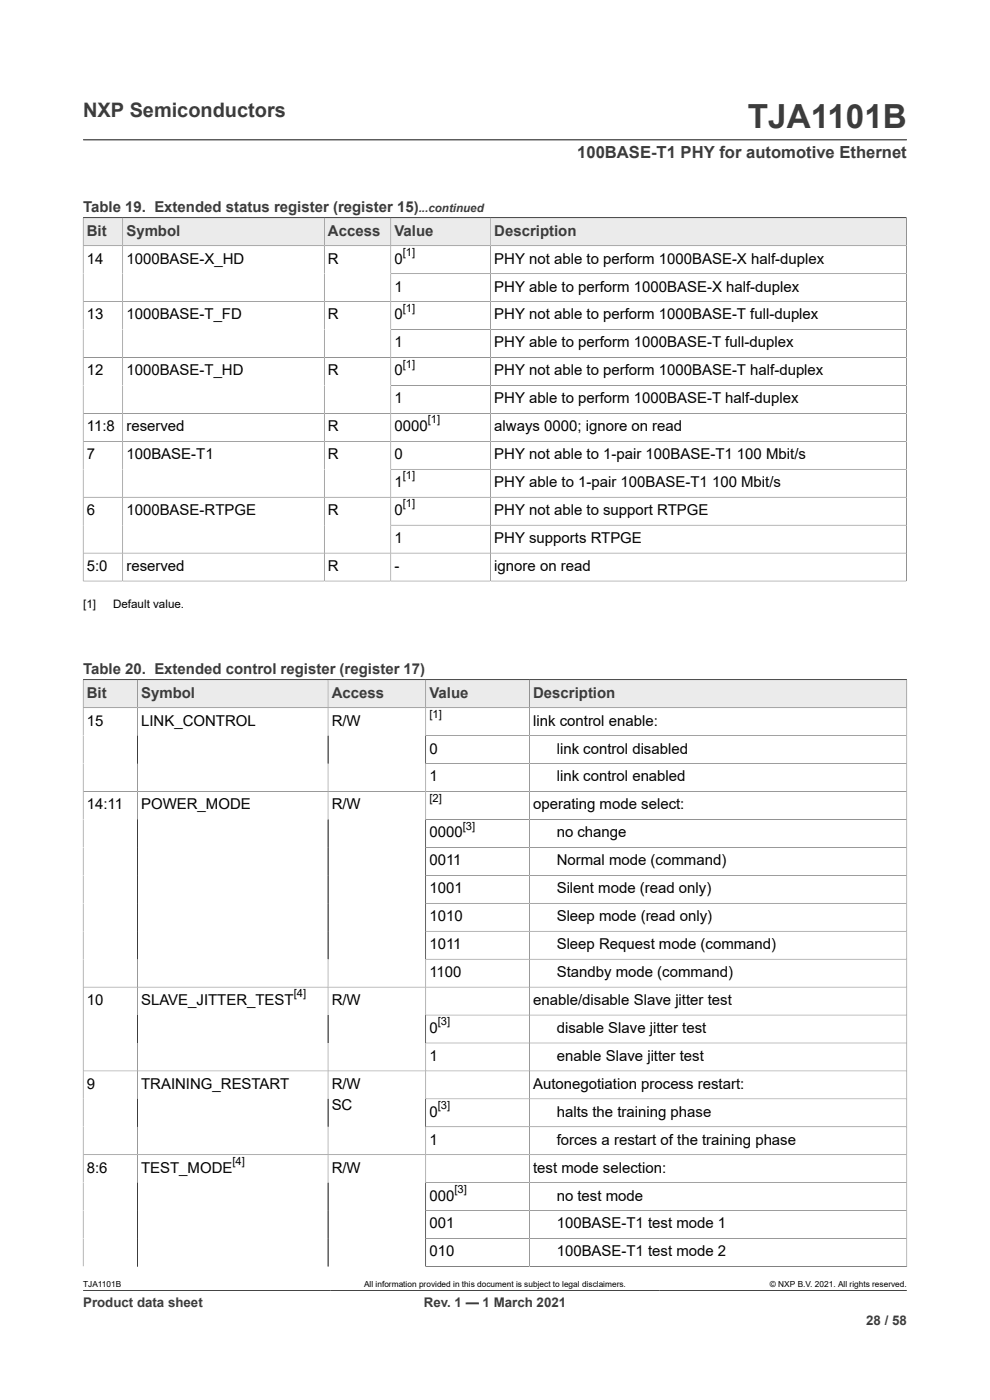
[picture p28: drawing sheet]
<svg xmlns="http://www.w3.org/2000/svg" width="210mm" height="297mm" viewBox="0 0 210 297" stroke-linecap="round" stroke-linejoin="round" font-family="sans-serif">
<defs><g id="words">
<text font-size="7.1" fill="#3c3c3c" x="158.6" y="27.2">TJA1101B</text>
<text font-size="4.2" fill="#3c3c3c" x="17.6" y="24.8">NXP Semiconductors</text>
<text font-size="3.5" fill="#3c3c3c" x="122.4" y="33.5">100BASE-T1 PHY for automotive Ethernet</text>
<g font-size="3.2" fill="#3c3c3c">
<text x="17.6" y="45.1">Table 19. Extended status register (register 15)</text>
<text x="18.4" y="50">Bit</text>
<text x="26.8" y="50">Symbol</text>
<text x="69.6" y="50">Access</text>
<text x="83.7" y="50">Value</text>
<text x="104.8" y="50">Description</text>
<text x="17.6" y="143.1">Table 20. Extended control register (register 17)</text>
<text x="18.4" y="148">Bit</text>
<text x="29.9" y="148">Symbol</text>
<text x="70.4" y="148">Access</text>
<text x="91.1" y="148">Value</text>
<text x="113.1" y="148">Description</text>
</g>
<g font-size="3.2">
<text x="18.4" y="55.9">14</text>
<text x="26.8" y="55.9">1000BASE-X_HD</text>
<text x="69.6" y="55.9">R</text>
<text x="83.7" y="55.9">0</text>
<text x="104.8" y="55.9">PHY not able to perform 1000BASE-X half-duplex</text>
<text x="83.7" y="61.9">1</text>
<text x="104.8" y="61.9">PHY able to perform 1000BASE-X half-duplex</text>
<text x="18.4" y="67.8">13</text>
<text x="26.8" y="67.8">1000BASE-T_FD</text>
<text x="69.6" y="67.8">R</text>
<text x="83.7" y="67.8">0</text>
<text x="104.8" y="67.8">PHY not able to perform 1000BASE-T full-duplex</text>
<text x="83.7" y="73.7">1</text>
<text x="104.8" y="73.7">PHY able to perform 1000BASE-T full-duplex</text>
<text x="18.4" y="79.6">12</text>
<text x="26.8" y="79.6">1000BASE-T_HD</text>
<text x="69.6" y="79.6">R</text>
<text x="83.7" y="79.6">0</text>
<text x="104.8" y="79.6">PHY not able to perform 1000BASE-T half-duplex</text>
<text x="83.7" y="85.6">1</text>
<text x="104.8" y="85.6">PHY able to perform 1000BASE-T half-duplex</text>
<text x="18.4" y="91.5">11:8</text>
<text x="26.8" y="91.5">reserved</text>
<text x="69.6" y="91.5">R</text>
<text x="83.7" y="91.5">0000</text>
<text x="104.8" y="91.5">always 0000; ignore on read</text>
<text x="18.4" y="97.4">7</text>
<text x="26.8" y="97.4">100BASE-T1</text>
<text x="69.6" y="97.4">R</text>
<text x="83.7" y="97.4">0</text>
<text x="104.8" y="97.4">PHY not able to 1-pair 100BASE-T1 100 Mbit/s</text>
<text x="83.7" y="103.3">1</text>
<text x="104.8" y="103.3">PHY able to 1-pair 100BASE-T1 100 Mbit/s</text>
<text x="18.4" y="109.3">6</text>
<text x="26.8" y="109.3">1000BASE-RTPGE</text>
<text x="69.6" y="109.3">R</text>
<text x="83.7" y="109.3">0</text>
<text x="104.8" y="109.3">PHY not able to support RTPGE</text>
<text x="83.7" y="115.2">1</text>
<text x="104.8" y="115.2">PHY supports RTPGE</text>
<text x="18.4" y="121.1">5:0</text>
<text x="26.8" y="121.1">reserved</text>
<text x="69.6" y="121.1">R</text>
<text x="83.7" y="121.1">-</text>
<text x="104.8" y="121.1">ignore on read</text>
<text x="18.4" y="153.9">15</text>
<text x="29.9" y="153.9">LINK_CONTROL</text>
<text x="70.4" y="153.9">R/W</text>
<text x="113.1" y="153.9">link control enable:</text>
<text x="91.1" y="159.9">0</text>
<text x="118.1" y="159.9">link control disabled</text>
<text x="91.1" y="165.8">1</text>
<text x="118.1" y="165.8">link control enabled</text>
<text x="18.4" y="171.7">14:11</text>
<text x="29.9" y="171.7">POWER_MODE</text>
<text x="70.4" y="171.7">R/W</text>
<text x="113.1" y="171.7">operating mode select:</text>
<text x="91.1" y="177.6">0000</text>
<text x="118.1" y="177.6">no change</text>
<text x="91.1" y="183.6">0011</text>
<text x="118.1" y="183.6">Normal mode (command)</text>
<text x="91.1" y="189.5">1001</text>
<text x="118.1" y="189.5">Silent mode (read only)</text>
<text x="91.1" y="195.4">1010</text>
<text x="118.1" y="195.4">Sleep mode (read only)</text>
<text x="91.1" y="201.3">1011</text>
<text x="118.1" y="201.3">Sleep Request mode (command)</text>
<text x="91.1" y="207.3">1100</text>
<text x="118.1" y="207.3">Standby mode (command)</text>
<text x="18.4" y="213.2">10</text>
<text x="29.9" y="213.2">SLAVE_JITTER_TEST</text>
<text x="70.4" y="213.2">R/W</text>
<text x="113.1" y="213.2">enable/disable Slave jitter test</text>
<text x="91.1" y="219.1">0</text>
<text x="118.1" y="219.1">disable Slave jitter test</text>
<text x="91.1" y="225">1</text>
<text x="118.1" y="225">enable Slave jitter test</text>
<text x="18.4" y="231">9</text>
<text x="29.9" y="231">TRAINING_RESTART</text>
<text x="70.4" y="231">R/W</text>
<text x="113.1" y="231">Autonegotiation process restart:</text>
<text x="70.4" y="235.4">SC</text>
<text x="91.1" y="236.9">0</text>
<text x="118.1" y="236.9">halts the training phase</text>
<text x="91.1" y="242.8">1</text>
<text x="118.1" y="242.8">forces a restart of the training phase</text>
<text x="18.4" y="248.8">8:6</text>
<text x="29.9" y="248.8">TEST_MODE</text>
<text x="70.4" y="248.8">R/W</text>
<text x="113.1" y="248.8">test mode selection:</text>
<text x="91.1" y="254.7">000</text>
<text x="118.1" y="254.7">no test mode</text>
<text x="91.1" y="260.6">001</text>
<text x="118.1" y="260.6">100BASE-T1 test mode 1</text>
<text x="91.1" y="266.5">010</text>
<text x="118.1" y="266.5">100BASE-T1 test mode 2</text>
</g>
<g font-size="2.8" fill="#3c3c3c">
<text x="17.6" y="277.3">Product data sheet</text>
<text x="89.9" y="277.3">Rev. 1 — 1 March 2021</text>
<text x="183.7" y="281">28 / 58</text>
</g>
<text font-size="2.5" fill="#3c3c3c" x="88.8" y="45.1">...continued</text>
<g font-size="2.5">
<text x="17.6" y="128.9">[1]</text>
<text x="24" y="128.9">Default value.</text>
</g>
<g font-size="2.4">
<text x="85.4" y="54.3">[1]</text>
<text x="85.4" y="66.1">[1]</text>
<text x="85.4" y="78">[1]</text>
<text x="90.7" y="89.8">[1]</text>
<text x="85.4" y="101.7">[1]</text>
<text x="85.4" y="107.6">[1]</text>
<text x="91.1" y="152.3">[1]</text>
<text x="91.1" y="170.1">[2]</text>
<text x="98.2" y="176">[3]</text>
<text x="62.3" y="211.5">[4]</text>
<text x="92.9" y="217.5">[3]</text>
<text x="92.9" y="235.3">[3]</text>
<text x="49.3" y="247.1">[4]</text>
<text x="96.4" y="253">[3]</text>
</g>
<g font-size="1.8">
<text x="17.6" y="273.1">TJA1101B</text>
<text x="77.2" y="273.1">All information provided in this document is subject to legal disclaimers.</text>
<text x="163.3" y="273.1">© NXP B.V. 2021. All rights reserved.</text>
</g>
</g></defs>
<path d="M17.6 29.7h174.8M17.6 46.2h174.7" fill="none" stroke="#3c3c3c" stroke-width=".21"/>
<path d="M17.7 46.3h8.3v5.8h-8.3z" fill="#ebebeb"/>
<path d="M17.6 46.2h8.4v5.9h-8.4z" fill="none" stroke="#3c3c3c" stroke-width=".21"/>
<path d="M26.1 46.3h42.6v5.8h-42.6z" fill="#ebebeb"/>
<path d="M26 46.2h42.8v5.9h-42.8z" fill="none" stroke="#3c3c3c" stroke-width=".21"/>
<path d="M68.9 46.3h13.9v5.8h-13.9z" fill="#ebebeb"/>
<path d="M68.8 46.2h14.1v5.9h-14.1z" fill="none" stroke="#3c3c3c" stroke-width=".21"/>
<path d="M83 46.3h21v5.8h-21z" fill="#ebebeb"/>
<path d="M82.9 46.2h21.2v5.9h-21.2z" fill="none" stroke="#3c3c3c" stroke-width=".21"/>
<path d="M104.1 46.3h88.1v5.8h-88.1z" fill="#ebebeb"/>
<g fill="none" stroke="#3c3c3c" stroke-width=".21">
<path d="M17.6 46.2h174.7v77.1M26 52.1v71.2M68.8 52.1v71.2M82.9 58.1h109.4M82.9 52.1v71.2M104.1 46.2v77.1M192.3 52.1h-174.7v71.2M17.6 64h174.7M17.6 75.8h174.7M82.9 69.9h109.4M17.6 87.7h174.7M17.6 93.6h174.7"/>
<path d="M82.9 81.8h109.4M82.9 99.6h109.4M17.6 105.5h174.7M17.6 117.3h174.7M82.9 111.4h109.4M17.6 123.3h174.7M17.6 144.2h174.8"/>
</g>
<path d="M17.7 144.3h11.4v5.8h-11.4z" fill="#ebebeb"/>
<path d="M17.6 144.2h11.6v5.9h-11.6z" fill="none" stroke="#3c3c3c" stroke-width=".21"/>
<path d="M29.2 144.3h40.3v5.8h-40.3z" fill="#ebebeb"/>
<path d="M29.2 144.2h40.4v5.9h-40.4z" fill="none" stroke="#3c3c3c" stroke-width=".21"/>
<path d="M69.7 144.3h20.5v5.8h-20.5z" fill="#ebebeb"/>
<path d="M69.6 144.2h20.7v5.9h-20.7z" fill="none" stroke="#3c3c3c" stroke-width=".21"/>
<path d="M90.4 144.3h21.8v5.8h-21.8z" fill="#ebebeb"/>
<path d="M90.3 144.2h22v5.9h-22z" fill="none" stroke="#3c3c3c" stroke-width=".21"/>
<path d="M112.4 144.3h79.9v5.8h-79.9z" fill="#ebebeb"/>
<g fill="none" stroke="#3c3c3c" stroke-width=".21">
<path d="M17.6 144.2h174.8v124.5M29.2 150.1v118.6M69.6 150.1v118.6M90.3 150.1v118.6h102.1M112.3 144.2v124.5M192.4 150.1h-174.8v118.6M192.4 156.1h-102.1M17.6 167.9h174.8M90.3 162h102.1M90.3 179.8h102.1M192.4 173.8h-102.1M90.3 191.6h102.1"/>
<path d="M90.3 197.6h102.1M192.4 185.7h-102.1M17.6 209.4h174.8M192.4 203.5h-102.1M192.4 215.3h-102.1M90.3 221.3h102.1M90.3 233.1h102.1M192.4 227.2h-174.8M192.4 239h-102.1M17.6 245h174.8M90.3 250.9h102.1M90.3 256.8h102.1"/>
<path d="M17.6 273.8h174.8M90.3 262.7h102.1"/>
</g>
<use href="#words"/>
</svg>
